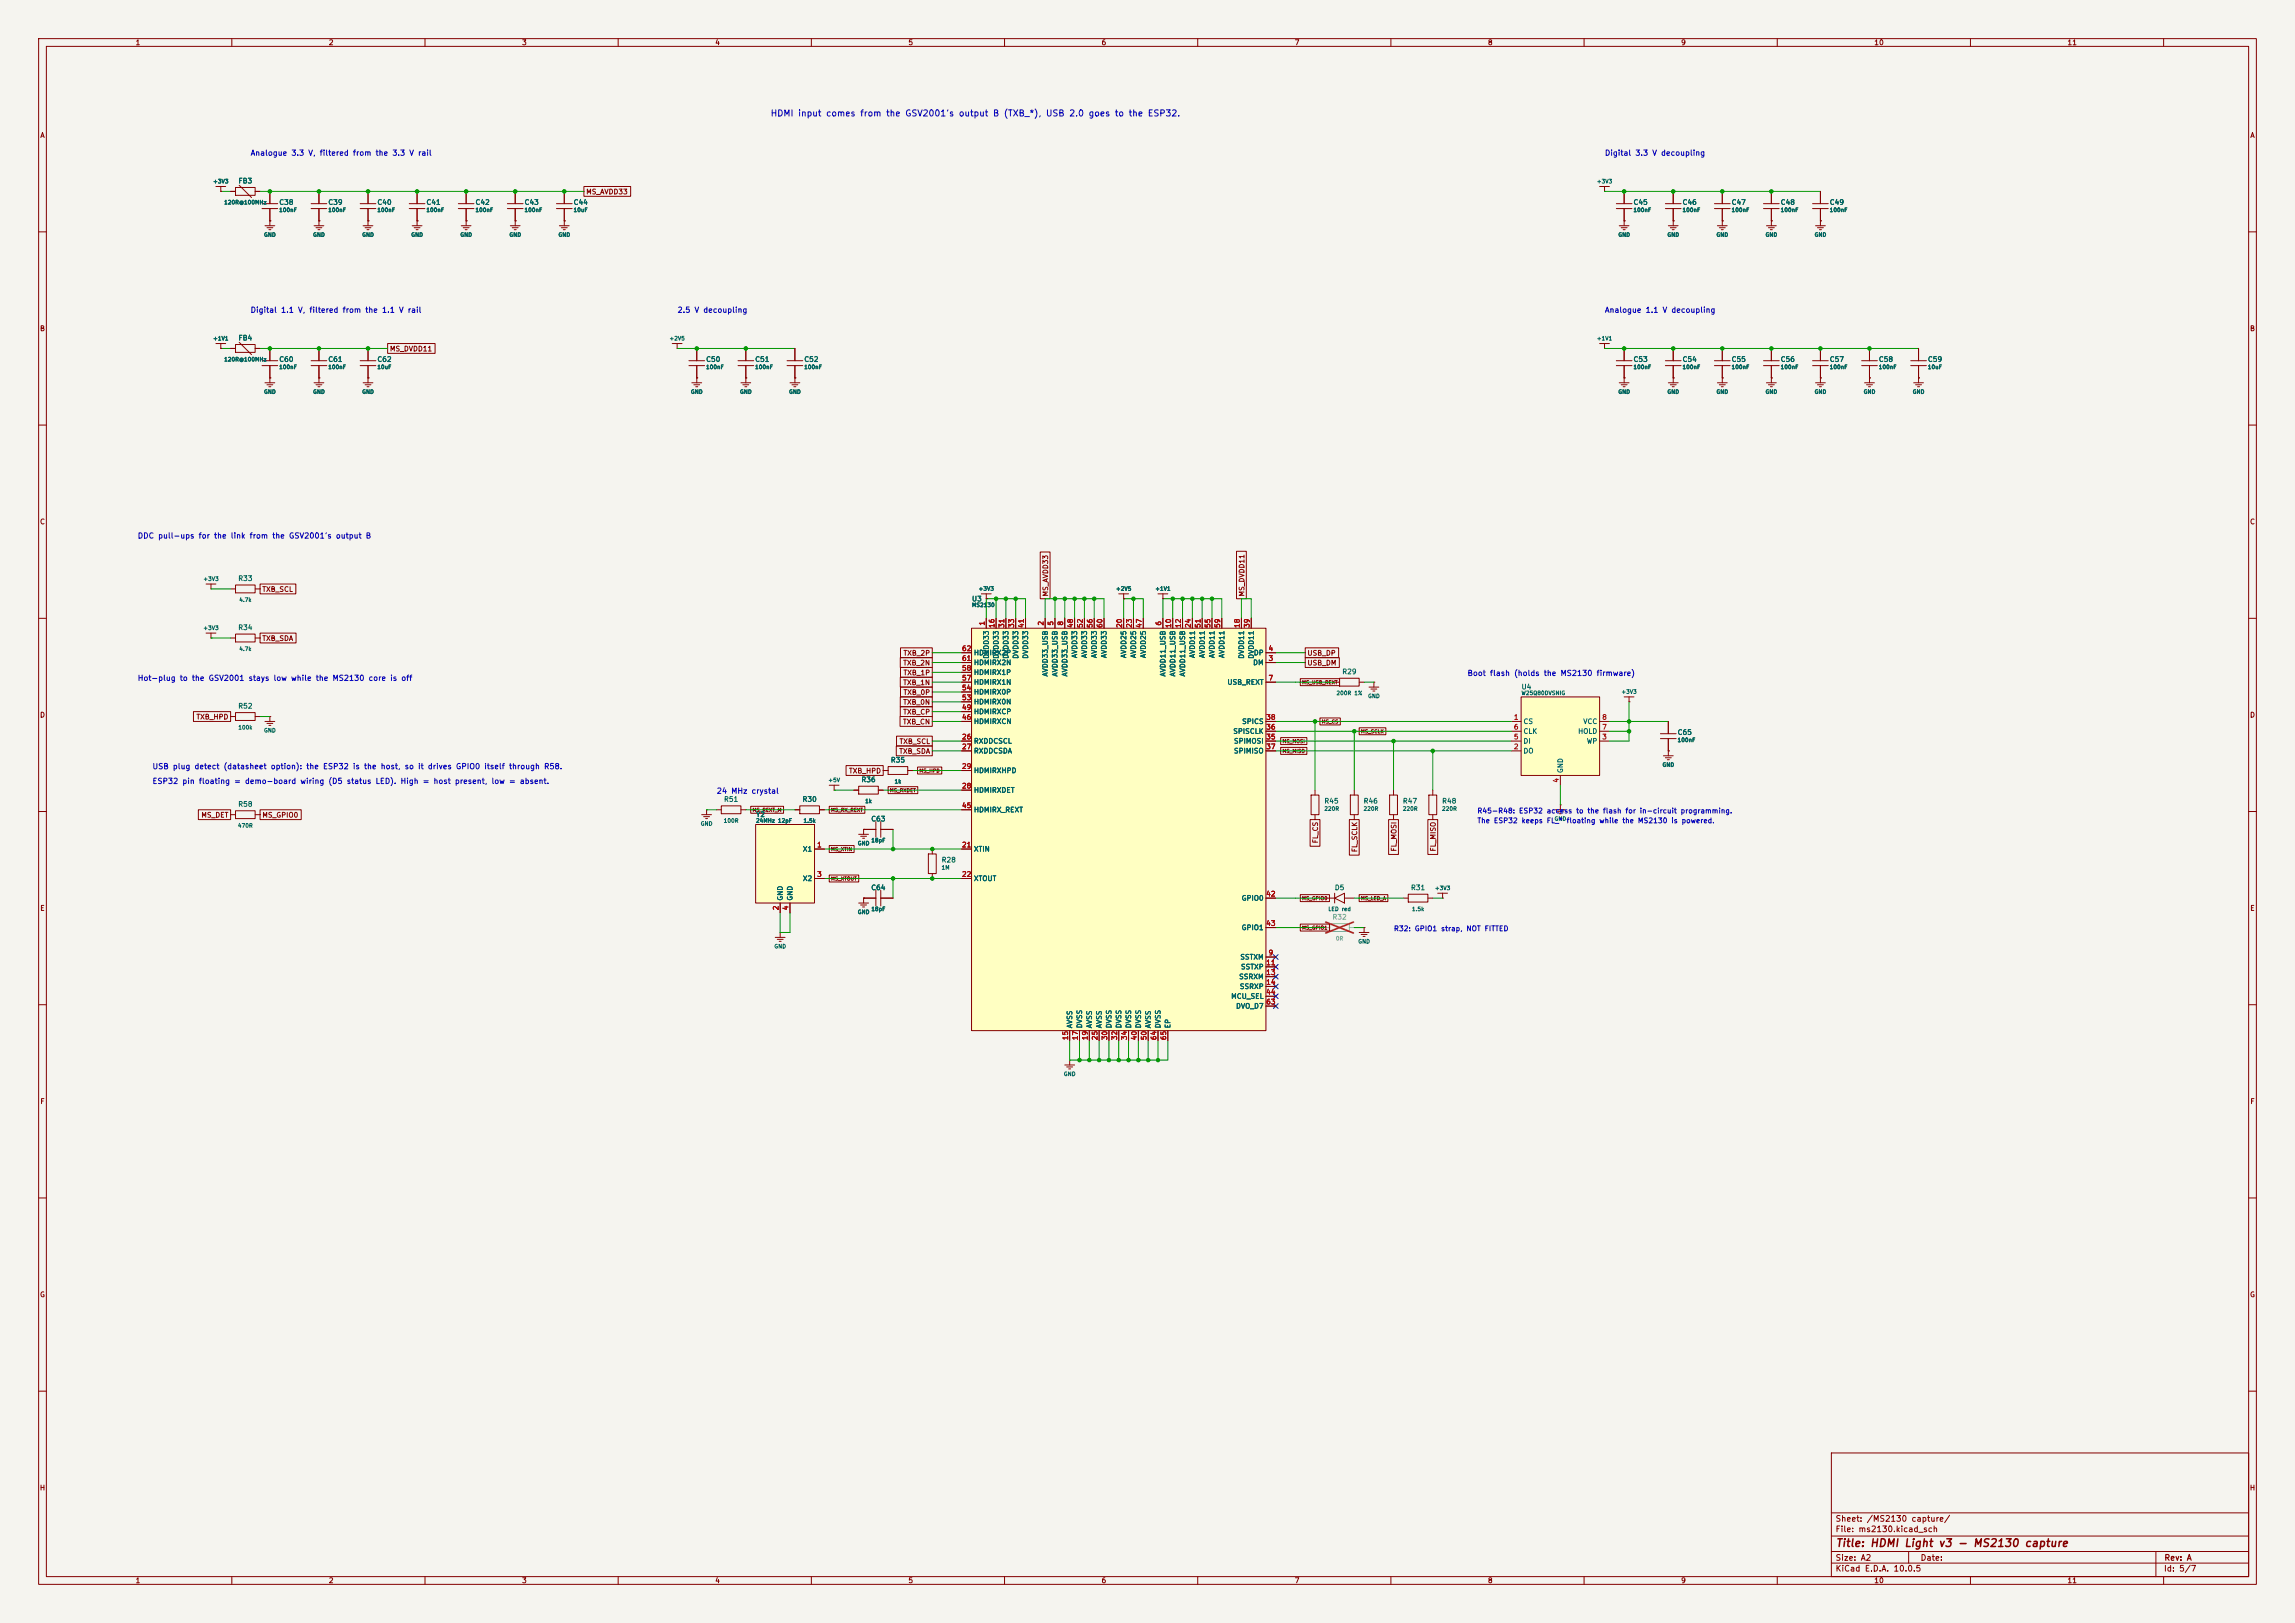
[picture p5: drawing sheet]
<svg xmlns="http://www.w3.org/2000/svg" width="594mm" height="420mm" viewBox="0 0 594 420" stroke-linecap="round" stroke-linejoin="round" font-family="sans-serif">
<defs><g id="words">
<text font-size="2" fill="#840000" x="475" y="400.8">Title: HDMI Light v3 - MS2130 capture</text>
<text font-size="1.6" fill="#0000c2" x="199.3" y="30.5">HDMI input comes from the GSV2001's output B (TXB_*), USB 2.0 goes to the ESP32.</text>
<g font-size="1.5" fill="#840000">
<text x="475" y="394.1">Sheet: /MS2130 capture/</text>
<text x="475" y="396.8">File: ms2130.kicad_sch</text>
<text x="475" y="407">KiCad E.D.A. 10.0.5</text>
<text x="475" y="404.2">Size: A2</text>
<text x="497" y="404.2">Date:</text>
<text x="560" y="407">Id: 5/7</text>
<text x="560.1" y="404.2">Rev: A</text>
</g>
<g font-size="1.4" fill="#0000c2">
<text x="64.7" y="40.6">Analogue 3.3 V, filtered from the 3.3 V rail</text>
<text x="415.3" y="40.6">Digital 3.3 V decoupling</text>
<text x="64.7" y="81.3">Digital 1.1 V, filtered from the 1.1 V rail</text>
<text x="175.2" y="81.3">2.5 V decoupling</text>
<text x="415.3" y="81.3">Analogue 1.1 V decoupling</text>
<text x="35.5" y="139.7">DDC pull-ups for the link from the GSV2001's output B</text>
<text x="35.5" y="176.5">Hot-plug to the GSV2001 stays low while the MS2130 core is off</text>
<text x="379.7" y="175.3">Boot flash (holds the MS2130 firmware)</text>
<text x="39.3" y="203.2">ESP32 pin floating = demo-board wiring (D5 status LED). High = host present, low = absent.</text>
<text x="39.3" y="199.4">USB plug detect (datasheet option): the ESP32 is the host, so it drives GPIO0 itself through R58.</text>
<text x="185.4" y="205.7">24 MHz crystal</text>
</g>
<g font-size="1.3" fill="#840000">
<text x="35" y="12">1</text>
<text x="85" y="12">2</text>
<text x="135" y="12">3</text>
<text x="185" y="12">4</text>
<text x="235" y="12">5</text>
<text x="285" y="12">6</text>
<text x="335" y="12">7</text>
<text x="385" y="12">8</text>
<text x="435" y="12">9</text>
<text x="485" y="12">10</text>
<text x="535" y="12">11</text>
<text x="10.3" y="36">A</text>
<text x="582.3" y="36">A</text>
<text x="151.6" y="50.6">MS_AVDD33</text>
<text x="10.2" y="86">B</text>
<text x="582.2" y="86">B</text>
<text x="100.8" y="91.2">MS_DVDD11</text>
<text x="10.2" y="136">C</text>
<text x="582.2" y="136">C</text>
<text x="67.8" y="153.5">TXB_SCL</text>
<text x="271.6" y="154.5" transform="rotate(-90 271.6 154.5)">MS_AVDD33</text>
<text x="322.4" y="154.5" transform="rotate(-90 322.4 154.5)">MS_DVDD11</text>
<text x="67.8" y="166.2">TXB_SDA</text>
<text x="233.6" y="172.5">TXB_2N</text>
<text x="233.7" y="170">TXB_2P</text>
<text x="338.3" y="170">USB_DP</text>
<text x="338.3" y="172.5">USB_DM</text>
<text x="233.6" y="177.6">TXB_1N</text>
<text x="233.7" y="175">TXB_1P</text>
<text x="10.2" y="186">D</text>
<text x="233.6" y="185.2">TXB_CP</text>
<text x="233.6" y="182.7">TXB_0N</text>
<text x="233.7" y="180.1">TXB_0P</text>
<text x="582.2" y="186">D</text>
<text x="50.7" y="186.5">TXB_HPD</text>
<text x="233.6" y="187.7">TXB_CN</text>
<text x="232.6" y="195.4">TXB_SDA</text>
<text x="232.7" y="192.8">TXB_SCL</text>
<text x="219.6" y="200.4">TXB_HPD</text>
<text x="52" y="211.9">MS_DET</text>
<text x="67.8" y="211.9">MS_GPIO0</text>
<text x="341.4" y="218.4" transform="rotate(-90 341.4 218.4)">FL_CS</text>
<text x="351.6" y="220.7" transform="rotate(-90 351.6 220.7)">FL_SCLK</text>
<text x="361.7" y="220.5" transform="rotate(-90 361.7 220.5)">FL_MOSI</text>
<text x="371.9" y="220.5" transform="rotate(-90 371.9 220.5)">FL_MISO</text>
<text x="10.3" y="236">E</text>
<text x="582.3" y="236">E</text>
<text x="10.3" y="286">F</text>
<text x="582.3" y="286">F</text>
<text x="10.2" y="336">G</text>
<text x="582.2" y="336">G</text>
<text x="10.2" y="386">H</text>
<text x="582.2" y="386">H</text>
<text x="35" y="410">1</text>
<text x="85" y="410">2</text>
<text x="135" y="410">3</text>
<text x="185" y="410">4</text>
<text x="235" y="410">5</text>
<text x="285" y="410">6</text>
<text x="335" y="410">7</text>
<text x="385" y="410">8</text>
<text x="435" y="410">9</text>
<text x="485" y="410">10</text>
<text x="535" y="410">11</text>
</g>
<g font-size="1.3" fill="#006464">
<text x="61.6" y="47.8">FB3</text>
<text x="72.1" y="53.3">C38</text>
<text x="84.8" y="53.3">C39</text>
<text x="97.5" y="53.3">C40</text>
<text x="110.2" y="53.3">C41</text>
<text x="122.9" y="53.3">C42</text>
<text x="135.6" y="53.3">C43</text>
<text x="148.3" y="53.3">C44</text>
<text x="422.7" y="53.3">C45</text>
<text x="435.4" y="53.3">C46</text>
<text x="448.1" y="53.3">C47</text>
<text x="460.8" y="53.3">C48</text>
<text x="473.5" y="53.3">C49</text>
<text x="61.6" y="88.4">FB4</text>
<text x="72.1" y="93.9">C60</text>
<text x="84.8" y="93.9">C61</text>
<text x="97.5" y="93.9">C62</text>
<text x="182.6" y="93.9">C50</text>
<text x="195.3" y="93.9">C51</text>
<text x="208" y="93.9">C52</text>
<text x="422.7" y="93.9">C53</text>
<text x="435.4" y="93.9">C54</text>
<text x="448.1" y="93.9">C55</text>
<text x="460.8" y="93.9">C56</text>
<text x="473.5" y="93.9">C57</text>
<text x="486.2" y="93.9">C58</text>
<text x="498.9" y="93.9">C59</text>
<text x="61.5" y="150.6">R33</text>
<text x="251.4" y="155.9">U3</text>
<text x="61.5" y="163.3">R34</text>
<text x="251.9" y="172.4">HDMIRX2N</text>
<text x="251.9" y="169.9">HDMIRX2P</text>
<text x="256.2" y="170.6" transform="rotate(-90 256.2 170.6)">DVDD33</text>
<text x="258.8" y="170.6" transform="rotate(-90 258.8 170.6)">DVDD33</text>
<text x="261.3" y="170.6" transform="rotate(-90 261.3 170.6)">DVDD33</text>
<text x="263.9" y="170.6" transform="rotate(-90 263.9 170.6)">DVDD33</text>
<text x="266.4" y="170.6" transform="rotate(-90 266.4 170.6)">DVDD33</text>
<text x="279.1" y="170.4" transform="rotate(-90 279.1 170.4)">AVDD33</text>
<text x="281.6" y="170.4" transform="rotate(-90 281.6 170.4)">AVDD33</text>
<text x="284.2" y="170.4" transform="rotate(-90 284.2 170.4)">AVDD33</text>
<text x="286.7" y="170.4" transform="rotate(-90 286.7 170.4)">AVDD33</text>
<text x="291.8" y="170.4" transform="rotate(-90 291.8 170.4)">AVDD25</text>
<text x="294.3" y="170.4" transform="rotate(-90 294.3 170.4)">AVDD25</text>
<text x="296.9" y="170.4" transform="rotate(-90 296.9 170.4)">AVDD25</text>
<text x="309.6" y="170.4" transform="rotate(-90 309.6 170.4)">AVDD11</text>
<text x="312.1" y="170.4" transform="rotate(-90 312.1 170.4)">AVDD11</text>
<text x="314.7" y="170.4" transform="rotate(-90 314.7 170.4)">AVDD11</text>
<text x="317.2" y="170.4" transform="rotate(-90 317.2 170.4)">AVDD11</text>
<text x="322.3" y="170.6" transform="rotate(-90 322.3 170.6)">DVDD11</text>
<text x="324.2" y="172.4">DM</text>
<text x="324.4" y="169.9">DP</text>
<text x="324.8" y="170.6" transform="rotate(-90 324.8 170.6)">DVDD11</text>
<text x="251.9" y="177.5">HDMIRX1N</text>
<text x="251.9" y="175">HDMIRX1P</text>
<text x="271.5" y="175.2" transform="rotate(-90 271.5 175.2)">AVDD33_USB</text>
<text x="274" y="175.2" transform="rotate(-90 274 175.2)">AVDD33_USB</text>
<text x="276.6" y="175.2" transform="rotate(-90 276.6 175.2)">AVDD33_USB</text>
<text x="302" y="175.2" transform="rotate(-90 302 175.2)">AVDD11_USB</text>
<text x="304.5" y="175.2" transform="rotate(-90 304.5 175.2)">AVDD11_USB</text>
<text x="307" y="175.2" transform="rotate(-90 307 175.2)">AVDD11_USB</text>
<text x="317.6" y="177.5">USB_REXT</text>
<text x="347.3" y="174.8">R29</text>
<text x="393.7" y="178.7">U4</text>
<text x="61.5" y="183.7">R52</text>
<text x="251.9" y="185.1">HDMIRXCP</text>
<text x="251.9" y="182.6">HDMIRX0N</text>
<text x="251.9" y="180">HDMIRX0P</text>
<text x="251.9" y="187.7">HDMIRXCN</text>
<text x="319.1" y="190.2">SPISCLK</text>
<text x="321.4" y="187.7">SPICS</text>
<text x="394.2" y="187.7">CS</text>
<text x="394.2" y="190.2">CLK</text>
<text x="408.3" y="190.2">HOLD</text>
<text x="409.7" y="187.7">VCC</text>
<text x="434.1" y="190.5">C65</text>
<text x="230.4" y="197.6">R35</text>
<text x="251.9" y="192.7">RXDDCSCL</text>
<text x="251.9" y="195.3">RXDDCSDA</text>
<text x="319.2" y="192.7">SPIMOSI</text>
<text x="319.2" y="195.3">SPIMISO</text>
<text x="394.2" y="195.3">DO</text>
<text x="394.2" y="192.7">DI</text>
<text x="410.6" y="192.7">WP</text>
<text x="222.8" y="202.7">R36</text>
<text x="251.9" y="200.4">HDMIRXHPD</text>
<text x="404.8" y="200.2" transform="rotate(-90 404.8 200.2)">GND</text>
<text x="61.5" y="209.1">R58</text>
<text x="187.3" y="207.8">R51</text>
<text x="207.6" y="207.8">R30</text>
<text x="251.9" y="205.4">HDMIRXDET</text>
<text x="342.6" y="208.2">R45</text>
<text x="352.8" y="208.2">R46</text>
<text x="363" y="208.2">R47</text>
<text x="373.1" y="208.2">R48</text>
<text x="195.6" y="211.7">Y2</text>
<text x="225.4" y="212.9">C63</text>
<text x="251.9" y="210.5">HDMIRX_REXT</text>
<text x="207.7" y="220.7">X1</text>
<text x="251.9" y="220.7">XTIN</text>
<text x="243.6" y="223.5">R28</text>
<text x="202.9" y="233.2" transform="rotate(-90 202.9 233.2)">GND</text>
<text x="205.4" y="233.2" transform="rotate(-90 205.4 233.2)">GND</text>
<text x="207.7" y="228.3">X2</text>
<text x="225.4" y="230.6">C64</text>
<text x="251.9" y="228.3">XTOUT</text>
<text x="321.2" y="233.4">GPIO0</text>
<text x="345.3" y="230.6">D5</text>
<text x="365.1" y="230.6">R31</text>
<text x="321.2" y="241">GPIO1</text>
<text x="320.9" y="248.6">SSTXM</text>
<text x="321.1" y="251.2">SSTXP</text>
<text x="320.6" y="253.7">SSRXM</text>
<text x="320.8" y="256.2">SSRXP</text>
<text x="318.5" y="258.8">MCU_SEL</text>
<text x="319.8" y="261.3">DVO_D7</text>
<text x="277.8" y="266.2" transform="rotate(-90 277.8 266.2)">AVSS</text>
<text x="280.4" y="266.2" transform="rotate(-90 280.4 266.2)">DVSS</text>
<text x="282.9" y="266.2" transform="rotate(-90 282.9 266.2)">AVSS</text>
<text x="285.4" y="266.2" transform="rotate(-90 285.4 266.2)">AVSS</text>
<text x="288" y="266.2" transform="rotate(-90 288 266.2)">DVSS</text>
<text x="290.5" y="266.2" transform="rotate(-90 290.5 266.2)">DVSS</text>
<text x="293.1" y="266.2" transform="rotate(-90 293.1 266.2)">DVSS</text>
<text x="295.6" y="266.2" transform="rotate(-90 295.6 266.2)">DVSS</text>
<text x="298.1" y="266.2" transform="rotate(-90 298.1 266.2)">AVSS</text>
<text x="300.7" y="266.2" transform="rotate(-90 300.7 266.2)">DVSS</text>
<text x="303.2" y="266.2" transform="rotate(-90 303.2 266.2)">EP</text>
</g>
<g font-size="1.3" fill="#a90000">
<text x="255.1" y="162" transform="rotate(-90 255.1 162)">1</text>
<text x="257.7" y="162.6" transform="rotate(-90 257.7 162.6)">16</text>
<text x="260.2" y="162.6" transform="rotate(-90 260.2 162.6)">31</text>
<text x="262.8" y="162.6" transform="rotate(-90 262.8 162.6)">33</text>
<text x="265.3" y="162.6" transform="rotate(-90 265.3 162.6)">41</text>
<text x="270.4" y="162" transform="rotate(-90 270.4 162)">2</text>
<text x="272.9" y="162" transform="rotate(-90 272.9 162)">5</text>
<text x="275.5" y="162" transform="rotate(-90 275.5 162)">8</text>
<text x="278" y="162.6" transform="rotate(-90 278 162.6)">48</text>
<text x="280.5" y="162.6" transform="rotate(-90 280.5 162.6)">52</text>
<text x="283.1" y="162.6" transform="rotate(-90 283.1 162.6)">56</text>
<text x="285.6" y="162.6" transform="rotate(-90 285.6 162.6)">60</text>
<text x="290.7" y="162.6" transform="rotate(-90 290.7 162.6)">20</text>
<text x="293.2" y="162.6" transform="rotate(-90 293.2 162.6)">23</text>
<text x="295.8" y="162.6" transform="rotate(-90 295.8 162.6)">47</text>
<text x="300.9" y="162" transform="rotate(-90 300.9 162)">6</text>
<text x="303.4" y="162.6" transform="rotate(-90 303.4 162.6)">10</text>
<text x="305.9" y="162.6" transform="rotate(-90 305.9 162.6)">12</text>
<text x="308.5" y="162.6" transform="rotate(-90 308.5 162.6)">24</text>
<text x="311" y="162.6" transform="rotate(-90 311 162.6)">51</text>
<text x="313.6" y="162.6" transform="rotate(-90 313.6 162.6)">55</text>
<text x="316.1" y="162.6" transform="rotate(-90 316.1 162.6)">59</text>
<text x="321.2" y="162.6" transform="rotate(-90 321.2 162.6)">18</text>
<text x="323.7" y="162.6" transform="rotate(-90 323.7 162.6)">39</text>
<text x="248.9" y="173.9">58</text>
<text x="248.9" y="171.3">61</text>
<text x="248.9" y="168.8">62</text>
<text x="328.2" y="171.3">3</text>
<text x="328.2" y="168.8">4</text>
<text x="248.9" y="178.9">54</text>
<text x="248.9" y="176.4">57</text>
<text x="328.2" y="176.4">7</text>
<text x="248.9" y="184">49</text>
<text x="248.9" y="181.5">53</text>
<text x="248.9" y="191.6">26</text>
<text x="248.9" y="186.6">46</text>
<text x="327.6" y="191.6">35</text>
<text x="327.6" y="189.1">36</text>
<text x="327.6" y="186.6">38</text>
<text x="391.7" y="186.6">1</text>
<text x="391.7" y="191.6">5</text>
<text x="391.7" y="189.1">6</text>
<text x="414.6" y="191.6">3</text>
<text x="414.6" y="189.1">7</text>
<text x="414.6" y="186.6">8</text>
<text x="248.9" y="194.2">27</text>
<text x="327.6" y="194.2">37</text>
<text x="391.7" y="194.2">2</text>
<text x="248.9" y="199.3">29</text>
<text x="403.7" y="202.7" transform="rotate(-90 403.7 202.7)">4</text>
<text x="248.9" y="204.3">28</text>
<text x="248.9" y="209.4">45</text>
<text x="211.4" y="219.6">1</text>
<text x="248.9" y="219.6">21</text>
<text x="211.4" y="227.2">3</text>
<text x="248.9" y="227.2">22</text>
<text x="327.6" y="232.3">42</text>
<text x="201.8" y="235.7" transform="rotate(-90 201.8 235.7)">2</text>
<text x="204.3" y="235.7" transform="rotate(-90 204.3 235.7)">4</text>
<text x="327.6" y="239.9">43</text>
<text x="327.6" y="250.1">11</text>
<text x="328.2" y="247.5">9</text>
<text x="327.6" y="252.6">13</text>
<text x="327.6" y="255.1">14</text>
<text x="327.6" y="257.7">44</text>
<text x="327.6" y="260.2">63</text>
<text x="276.7" y="269.3" transform="rotate(-90 276.7 269.3)">15</text>
<text x="279.3" y="269.3" transform="rotate(-90 279.3 269.3)">17</text>
<text x="281.8" y="269.3" transform="rotate(-90 281.8 269.3)">19</text>
<text x="284.3" y="269.3" transform="rotate(-90 284.3 269.3)">25</text>
<text x="286.9" y="269.3" transform="rotate(-90 286.9 269.3)">30</text>
<text x="289.4" y="269.3" transform="rotate(-90 289.4 269.3)">32</text>
<text x="292" y="269.3" transform="rotate(-90 292 269.3)">34</text>
<text x="294.5" y="269.3" transform="rotate(-90 294.5 269.3)">40</text>
<text x="297" y="269.3" transform="rotate(-90 297 269.3)">50</text>
<text x="299.6" y="269.3" transform="rotate(-90 299.6 269.3)">64</text>
<text x="302.1" y="269.3" transform="rotate(-90 302.1 269.3)">65</text>
</g>
<g font-size="1.3" fill="#0000c2">
<text x="382.2" y="213.3">The ESP32 keeps FL_* floating while the MS2130 is powered.</text>
<text x="382.2" y="210.8">R45-R48: ESP32 access to the flash for in-circuit programming.</text>
<text x="360.7" y="241.3">R32: GPIO1 strap, NOT FITTED</text>
</g>
<text font-size="1.3" fill="#939391" x="344.7" y="238.3">R32</text>
<g font-size="1" fill="#006464">
<text x="55" y="47.7">+3V3</text>
<text x="413.2" y="47.7">+3V3</text>
<text x="57.9" y="53.1">120R@100MHz</text>
<text x="72.1" y="55.1">100nF</text>
<text x="84.8" y="55.1">100nF</text>
<text x="97.5" y="55.1">100nF</text>
<text x="110.2" y="55.1">100nF</text>
<text x="122.9" y="55.1">100nF</text>
<text x="135.6" y="55.1">100nF</text>
<text x="148.3" y="55.1">10uF</text>
<text x="422.7" y="55.1">100nF</text>
<text x="435.4" y="55.1">100nF</text>
<text x="448.1" y="55.1">100nF</text>
<text x="460.8" y="55.1">100nF</text>
<text x="473.5" y="55.1">100nF</text>
<text x="68.2" y="61.5">GND</text>
<text x="80.9" y="61.5">GND</text>
<text x="93.6" y="61.5">GND</text>
<text x="106.3" y="61.5">GND</text>
<text x="119" y="61.5">GND</text>
<text x="131.7" y="61.5">GND</text>
<text x="144.4" y="61.5">GND</text>
<text x="418.7" y="61.5">GND</text>
<text x="431.4" y="61.5">GND</text>
<text x="444.1" y="61.5">GND</text>
<text x="456.8" y="61.5">GND</text>
<text x="469.5" y="61.5">GND</text>
<text x="55" y="88.3">+1V1</text>
<text x="173.2" y="88.3">+2V5</text>
<text x="413.2" y="88.3">+1V1</text>
<text x="57.9" y="93.8">120R@100MHz</text>
<text x="72.1" y="95.7">100nF</text>
<text x="84.8" y="95.7">100nF</text>
<text x="97.5" y="95.7">10uF</text>
<text x="182.6" y="95.7">100nF</text>
<text x="195.3" y="95.7">100nF</text>
<text x="208" y="95.7">100nF</text>
<text x="422.7" y="95.7">100nF</text>
<text x="435.4" y="95.7">100nF</text>
<text x="448.1" y="95.7">100nF</text>
<text x="460.8" y="95.7">100nF</text>
<text x="473.5" y="95.7">100nF</text>
<text x="486.2" y="95.7">100nF</text>
<text x="498.9" y="95.7">10uF</text>
<text x="68.2" y="102.1">GND</text>
<text x="80.9" y="102.1">GND</text>
<text x="93.6" y="102.1">GND</text>
<text x="178.7" y="102.1">GND</text>
<text x="191.4" y="102.1">GND</text>
<text x="204.1" y="102.1">GND</text>
<text x="418.7" y="102.1">GND</text>
<text x="431.4" y="102.1">GND</text>
<text x="444.1" y="102.1">GND</text>
<text x="456.8" y="102.1">GND</text>
<text x="469.5" y="102.1">GND</text>
<text x="482.2" y="102.1">GND</text>
<text x="494.9" y="102.1">GND</text>
<text x="52.5" y="150.6">+3V3</text>
<text x="61.8" y="156">4.7k</text>
<text x="253.2" y="153.1">+3V3</text>
<text x="288.7" y="153.1">+2V5</text>
<text x="298.9" y="153.1">+1V1</text>
<text x="251.4" y="157.3">MS2130</text>
<text x="52.5" y="163.3">+3V3</text>
<text x="61.8" y="168.7">4.7k</text>
<text x="419.5" y="179.8">+3V3</text>
<text x="345.8" y="180.1">200R 1%</text>
<text x="354" y="180.9">GND</text>
<text x="393.7" y="180.1">W25Q80DVSNIG</text>
<text x="61.6" y="189">100k</text>
<text x="68.2" y="189.8">GND</text>
<text x="434.1" y="192.3">100nF</text>
<text x="214.3" y="202.6">+5V</text>
<text x="231.4" y="203">1k</text>
<text x="430.2" y="198.7">GND</text>
<text x="223.8" y="208.1">1k</text>
<text x="61.5" y="214.4">470R</text>
<text x="181.3" y="213.9">GND</text>
<text x="187.2" y="213.1">100R</text>
<text x="195.6" y="213.1">24MHz 12pF</text>
<text x="207.9" y="213.1">1.5k</text>
<text x="342.6" y="210">220R</text>
<text x="352.8" y="210">220R</text>
<text x="363" y="210">220R</text>
<text x="373.1" y="210">220R</text>
<text x="402.2" y="212.6">GND</text>
<text x="221.9" y="219">GND</text>
<text x="225.4" y="218.2">18pF</text>
<text x="243.6" y="225.3">1M</text>
<text x="371.3" y="230.6">+3V3</text>
<text x="221.9" y="236.8">GND</text>
<text x="225.4" y="236">18pF</text>
<text x="343.7" y="236">LED red</text>
<text x="365.3" y="236">1.5k</text>
<text x="200.3" y="245.7">GND</text>
<text x="351.4" y="244.4">GND</text>
<text x="275.2" y="278.7">GND</text>
</g>
<text font-size="1" fill="#939391" x="345.6" y="243.6">0R</text>
<g font-size=".9" fill="#840000">
<text x="336.9" y="177.3">MS_USB_REXT</text>
<text x="342" y="187.4">MS_CS</text>
<text x="352.1" y="190">MS_SCLK</text>
<text x="331.8" y="192.5">MS_MOSI</text>
<text x="331.8" y="195.1">MS_MISO</text>
<text x="237.8" y="200.1">MS_HPD</text>
<text x="230.2" y="205.2">MS_RXDET</text>
<text x="194.7" y="210.3">MS_REXT_M</text>
<text x="215" y="210.3">MS_RX_REXT</text>
<text x="215" y="220.5">MS_XTIN</text>
<text x="215" y="228.1">MS_XTOUT</text>
<text x="336.9" y="233.2">MS_GPIO0</text>
<text x="352.1" y="233.2">MS_LED_A</text>
<text x="336.9" y="240.8">MS_GPIO1</text>
</g>
</g></defs>
<path d="M0 0h594v420h-594z" fill="#f5f4ef" stroke="#f5f4ef" stroke-width=".26"/>
<g fill="none" stroke="#840000" stroke-width=".26">
<path d="M10 10h574v400h-574zM12 12h570v396h-570zM60 10v2M110 10v2M160 10v2M210 10v2M260 10v2M310 10v2M360 10v2M410 10v2M460 10v2M510 10v2"/>
<path d="M560 10v2M106.7 58.4h2.5M107.2 58.9h1.5M107.7 59.4h.5M107.9 57.2h.1M107.9 57.2v1.2M119.4 58.4h2.5M119.9 58.9h1.5M120.4 59.4h.5M120.6 57.2h.1M120.6 57.2v1.2M144 52.7h4.1"/>
<path d="M144 54h4.1M146 49.5v3.2M146 54v3.2M10 60h2M582 60h2M67.8 93.3h4.1M67.8 94.6h4.1M68.6 99.1h2.5M69.1 99.6h1.5M69.8 97.8h.1M69.8 90.2v3.1M69.8 94.6v4.5"/>
<path d="M80.5 93.3h4.1M80.5 94.6h4.1M81.3 99.1h2.5M81.8 99.6h1.5M82.5 97.8h.1M82.5 90.2v3.1M82.5 94.6v4.5M93.2 93.3h4.1M93.2 94.6h4.1M94 99.1h2.5M94.5 99.6h1.5M95.2 97.8h.1"/>
<path d="M95.2 90.2v3.1M95.2 94.6v4.5M10 110h2M69.6 100.1h.5M82.3 100.1h.5M95 100.1h.5M582 110h2M53.3 151.1h2.6M54.6 152.4h.1M54.6 151.1v1.3M10 160h2M53.3 163.8h2.6"/>
<path d="M54.6 165.1h.1M54.6 163.8v1.3M59.7 165.1h1.3M61 164.1h5v2h-5zM66 165.1h1.3M582 160h2M59.7 185.4h1.3M61 184.4h5v2h-5zM66 185.4h1.3M68.6 186.7h2.5M69.1 187.2h1.5M69.6 187.7h.5"/>
<path d="M69.8 185.4h.1M69.8 185.4v1.3M429.8 189.9h4M429.8 191.1h4M431.8 186.7v3.2M431.8 191.1v3.2M10 210h2M59.7 210.8h1.3M61 209.8h5v2h-5zM66 210.8h1.3M359.7 205.7h2v5.1h-2zM360.7 204.5v1.2"/>
<path d="M360.7 210.8v1.3M582 210h2M10 260h2M582 260h2M10 310h2M582 310h2M10 360h2M474 376h108v32h-108zM582 360h2M474 397.5h108M474 391.5h108M60 408v2"/>
<path d="M110 408v2M160 408v2M210 408v2M260 408v2M310 408v2M360 408v2M410 408v2M460 408v2M474 404.5h108M474 401.5h108M494 401.5v3M510 408v2"/>
<path d="M558 401.5v6.5M560 408v2"/>
</g>
<path d="M251.5 162.6h76.2v104.1h-76.2z" fill="#ffffc2"/>
<g fill="none" stroke="#840000" stroke-width=".26">
<path d="M55.9 48.3h2.5M57.1 49.5h.1M57.1 48.3v1.2M59.7 49.5h1.3M61 48.5h5v2h-5zM61.9 47.9l3.2 3.2M66 49.5h1.3M67.8 52.7h4.1M67.8 54h4.1M68.6 58.4h2.5M69.1 58.9h1.5M69.6 59.4h.5"/>
<path d="M69.8 57.2h.1M69.8 49.5v3.2M69.8 54v4.4M80.5 52.7h4.1M80.5 54h4.1M81.3 58.4h2.5M81.8 58.9h1.5M82.3 59.4h.5M82.5 57.2h.1M82.5 49.5v3.2M82.5 54v4.4M93.2 52.7h4.1"/>
<path d="M93.2 54h4.1M94 58.4h2.5M94.5 58.9h1.5M95 59.4h.5M95.2 57.2h.1M95.2 49.5v3.2M95.2 54v4.4M105.9 52.7h4.1M105.9 54h4.1M107.9 49.5v3.2M107.9 54v3.2M118.6 52.7h4.1"/>
<path d="M118.6 54h4.1M120.6 49.5v3.2M120.6 54v3.2M131.3 52.7h4.1M131.3 54h4.1M132.1 58.4h2.5M132.6 58.9h1.5M133.1 59.4h.5M133.3 57.2h.1M133.3 49.5v3.2M133.3 54v4.4M144.8 58.4h2.5"/>
<path d="M145.3 58.9h1.5M145.8 59.4h.5M146 57.2h.1M146 57.2v1.2M55.9 88.9h2.5M57.1 90.2h.1M57.1 88.9v1.3M59.7 90.2h1.3M61 89.2h5v2h-5zM61.9 88.6l3.2 3.2M66 90.2h1.3M248.9 171.5h2.6"/>
<path d="M248.9 168.9h2.6M248.9 176.5h2.6M248.9 179.1h2.6M248.9 174h2.6M251.5 162.6h76.2v104.1h-76.2zM255.3 160v2.6M257.8 160v2.6M260.3 160v2.6M262.9 160v2.6M265.4 160v2.6M270.5 160v2.6M273 160v2.6"/>
<path d="M275.6 160v2.6M278.1 160v2.6M280.7 160v2.6M283.2 160v2.6M285.7 160v2.6M290.8 160v2.6M293.4 160v2.6M295.9 160v2.6M301 160v2.6M303.5 160v2.6M306.1 160v2.6M308.6 160v2.6"/>
<path d="M311.1 160v2.6M313.7 160v2.6M316.2 160v2.6M321.3 160v2.6M323.8 160v2.6M327.7 171.5h2.5M327.7 168.9h2.5M327.7 176.5h2.5M248.9 191.8h2.6M248.9 194.3h2.6M248.9 199.4h2.6M248.9 186.7h2.6"/>
<path d="M248.9 184.2h2.6M248.9 181.6h2.6M327.7 191.8h2.5M327.7 194.3h2.5M327.7 189.2h2.5M327.7 186.7h2.5M181.6 210.8h2.5M182.1 211.3h1.5M182.6 211.8h.5M182.9 209.6h.1M182.9 209.6v1.2M185.4 209.6h1.3"/>
<path d="M186.7 208.5h5.1v2.1h-5.1zM191.8 209.6h1.2M205.7 209.6h1.3M207 208.5h5.1v2.1h-5.1zM212.1 209.6h1.3M248.9 219.7h2.6M248.9 204.5h2.6M248.9 209.6h2.6M222.2 233.7h2.6M222.8 234.2h1.5M223.3 234.7h.5M223.5 232.4h.1"/>
<path d="M223.5 232.4h3.2M223.5 232.4v1.3M226.7 230.4v4M228 232.4h3.1M228 230.4v4M248.9 227.3h2.6M327.7 232.4h2.5M200.7 242.6h2.5M201.2 243.1h1.5M201.7 243.6h.5M201.9 241.3h.1M201.9 241.3v1.3"/>
<path d="M327.7 247.7h2.5M327.7 250.2h2.5M327.7 252.7h2.5M327.7 255.3h2.5M327.7 240h2.5M327.7 257.8h2.5M276.9 266.7v2.5M279.4 266.7v2.5M281.9 266.7v2.5M284.5 266.7v2.5M287 266.7v2.5M289.6 266.7v2.5"/>
<path d="M292.1 266.7v2.5M294.6 266.7v2.5M297.2 266.7v2.5M299.7 266.7v2.5M302.3 266.7v2.5M327.7 260.4h2.5"/>
</g>
<path d="M195.6 213.4h15.2v20.3h-15.2z" fill="#ffffc2"/>
<g fill="none" stroke="#840000" stroke-width=".26">
<path d="M418.3 52.7h4.1M418.3 54h4.1M419.1 58.4h2.5M419.6 58.9h1.5M420.1 59.4h.5M420.4 57.2h.1M420.4 49.5v3.2M420.4 54v4.4M431 52.7h4.1M431 54h4.1M431.8 58.4h2.5M432.3 58.9h1.5"/>
<path d="M432.8 59.4h.5M433.1 57.2h.1M433.1 49.5v3.2M433.1 54v4.4M443.7 52.7h4.1M443.7 54h4.1M444.5 58.4h2.5M445 58.9h1.5M445.5 59.4h.5M445.8 57.2h.1M445.8 49.5v3.2M445.8 54v4.4"/>
<path d="M456.4 52.7h4.1M456.4 54h4.1M457.2 58.4h2.5M457.7 58.9h1.5M458.2 59.4h.5M458.5 57.2h.1M458.5 49.5v3.2M458.5 54v4.4M469.1 52.7h4.1M469.1 54h4.1M469.9 58.4h2.5M470.4 58.9h1.5"/>
<path d="M470.9 59.4h.5M471.2 57.2h.1M471.2 49.5v3.2M471.2 54v4.4M174 88.9h2.5M175.3 90.2h.1M175.3 88.9v1.3M178.3 93.3h4.1M178.3 94.6h4.1M179.1 99.1h2.5M179.6 99.6h1.5M180.3 97.8h.1"/>
<path d="M180.3 90.2v3.1M180.3 94.6v4.5M191 93.3h4.1M191 94.6h4.1M191.8 99.1h2.5M192.3 99.6h1.5M193 97.8h.1M193 90.2v3.1M193 94.6v4.5M203.7 93.3h4.1M203.7 94.6h4.1M204.5 99.1h2.5"/>
<path d="M205 99.6h1.5M205.7 97.8h.1M205.7 90.2v3.1M205.7 94.6v4.5M414 88.9h2.6M415.3 90.2h.1M415.3 88.9v1.3M418.3 93.3h4.1M418.3 94.6h4.1M419.1 99.1h2.5M419.6 99.6h1.5M420.4 97.8h.1"/>
<path d="M420.4 90.2v3.1M420.4 94.6v4.5M431 93.3h4.1M431 94.6h4.1M431.8 99.1h2.5M432.3 99.6h1.5M433.1 97.8h.1M433.1 90.2v3.1M433.1 94.6v4.5M443.7 93.3h4.1M443.7 94.6h4.1M444.5 99.1h2.5"/>
<path d="M445 99.6h1.5M445.8 97.8h.1M445.8 90.2v3.1M445.8 94.6v4.5M456.4 93.3h4.1M456.4 94.6h4.1M457.2 99.1h2.5M457.7 99.6h1.5M458.5 97.8h.1M458.5 90.2v3.1M458.5 94.6v4.5M469.1 93.3h4.1"/>
<path d="M469.1 94.6h4.1M469.9 99.1h2.5M470.4 99.6h1.5M471.2 97.8h.1M471.2 90.2v3.1M471.2 94.6v4.5M481.8 93.3h4.1M481.8 94.6h4.1M482.6 99.1h2.5M483.1 99.6h1.5M483.9 97.8h.1M483.9 90.2v3.1"/>
<path d="M483.9 94.6v4.5M494.5 93.3h4.1M494.5 94.6h4.1M495.3 99.1h2.5M495.8 99.6h1.5M496.6 97.8h.1M496.6 90.2v3.1M496.6 94.6v4.5M180.1 100.1h.5M192.8 100.1h.5M205.5 100.1h.5M420.1 100.1h.5"/>
<path d="M432.8 100.1h.5M445.5 100.1h.5M458.2 100.1h.5M470.9 100.1h.5M483.6 100.1h.5M496.3 100.1h.5M59.7 152.4h1.3M61 151.4h5v2h-5zM66 152.4h1.3M254 153.7h2.5M255.3 154.9h.1M255.3 153.7v1.2"/>
<path d="M289.6 153.7h2.5M290.8 154.9h.1M290.8 153.7v1.2M299.7 153.7h2.6M301 154.9h.1M301 153.7v1.2M345.4 176.5h1.3M346.7 175.5h5.1v2h-5.1zM351.8 176.5h1.3M354.3 177.8h2.6M354.8 178.3h1.6M355.3 178.8h.6"/>
<path d="M355.6 176.5h.1M355.6 176.5v1.3M228.6 199.4h1.3M229.9 198.4h5v2h-5zM234.9 199.4h1.3M195.6 213.4h15.2v20.3h-15.2zM210.8 219.7h2.6M214.6 203.2h2.6M215.9 204.5h.1M215.9 203.2v1.3M221 204.5h1.2M222.2 203.5h5.1v2h-5.1z"/>
<path d="M222.2 215.9h2.6M222.8 216.4h1.5M223.3 216.9h.5M223.5 214.6h.1M223.5 214.6v1.3M223.5 214.6h3.2M226.7 212.6v4.1M227.3 204.5h1.3M228 212.6v4.1M228 214.6h3.1M241.3 219.7v1.3M339.3 205.7h2.1v5.1h-2.1z"/>
<path d="M340.4 204.5v1.2M340.4 210.8v1.3M349.5 205.7h2v5.1h-2zM350.5 204.5v1.2M350.5 210.8v1.3M369.8 205.7h2.1v5.1h-2.1zM370.8 204.5v1.2M370.8 210.8v1.3M201.9 233.7v2.5M204.5 233.7v2.5M210.8 227.3h2.6M240.3 221h2v5.1h-2z"/>
<path d="M241.3 226.1v1.2M342.9 232.4h2.5M345.4 232.4l2.6-1.3v2.6zM345.4 231.1v2.6M348 232.4h2.5M363.2 232.4h1.3M364.5 231.4h5.1v2h-5.1zM369.6 232.4h1.2M372.1 231.1h2.5M373.4 232.4h.1M373.4 231.1v1.3M351.8 241.3h2.5"/>
<path d="M352.3 241.8h1.5M352.8 242.3h.5M353.1 240h.1M353.1 240v1.3M275.6 275.6h2.5M276.1 276.1h1.5M276.6 276.6h.5M276.9 274.3h.1M276.9 274.3v1.3"/>
</g>
<path d="M344.2 239h5v2h-5zM342.9 240h1.3M349.2 240h1.3" fill="none" stroke="#9c9b98" stroke-width=".26"/>
<path d="M343.1 238.6l7.2 2.8M350.3 238.6l-7.2 2.8" fill="none" stroke="#e12e31" stroke-width=".46"/>
<path d="M393.7 180.3h20.3v20.4h-20.3z" fill="#ffffc2"/>
<g fill="none" stroke="#840000" stroke-width=".26">
<path d="M57.1 49.5h.1M59.7 49.5h1.3M66 49.5h1.3M69.8 57.2h.1M69.8 49.5v3.2M69.8 54v3.2M82.5 57.2h.1M82.5 49.5v3.2M82.5 54v3.2M95.2 57.2h.1M95.2 49.5v3.2M95.2 54v3.2"/>
<path d="M107.9 57.2h.1M107.9 49.5v3.2M107.9 54v3.2M120.6 57.2h.1M120.6 49.5v3.2M120.6 54v3.2M133.3 57.2h.1M133.3 49.5v3.2M133.3 54v3.2M146 57.2h.1M146 49.5v3.2M146 54v3.2"/>
<path d="M151.1 48.3h12.1v2.5h-12.1zM414 48.3h2.6M415.3 49.5h.1M415.3 48.3v1.2M420.4 57.2h.1M420.4 49.5v3.2M420.4 54v3.2M433.1 57.2h.1M433.1 49.5v3.2M433.1 54v3.2M445.8 57.2h.1M445.8 49.5v3.2"/>
<path d="M445.8 54v3.2M458.5 57.2h.1M458.5 49.5v3.2M458.5 54v3.2M471.2 57.2h.1M471.2 49.5v3.2M471.2 54v3.2M57.1 90.2h.1M59.7 90.2h1.3M66 90.2h1.3M69.8 97.8h.1M69.8 90.2v3.1"/>
<path d="M69.8 94.6v3.2M82.5 97.8h.1M82.5 90.2v3.1M82.5 94.6v3.2M95.2 97.8h.1M95.2 90.2v3.1M95.2 94.6v3.2M100.3 88.9h12.3v2.5h-12.3zM180.3 97.8h.1M180.3 90.2v3.1M180.3 94.6v3.2M193 97.8h.1"/>
<path d="M193 90.2v3.1M193 94.6v3.2M205.7 97.8h.1M205.7 90.2v3.1M205.7 94.6v3.2M420.4 97.8h.1M420.4 90.2v3.1M420.4 94.6v3.2M433.1 97.8h.1M433.1 90.2v3.1M433.1 94.6v3.2M445.8 97.8h.1"/>
<path d="M445.8 90.2v3.1M445.8 94.6v3.2M458.5 97.8h.1M458.5 90.2v3.1M458.5 94.6v3.2M471.2 97.8h.1M471.2 90.2v3.1M471.2 94.6v3.2M483.9 97.8h.1M483.9 90.2v3.1M483.9 94.6v3.2M496.6 97.8h.1"/>
<path d="M496.6 90.2v3.1M496.6 94.6v3.2M67.3 151.1h9.3v2.6h-9.3zM255.3 154.9h.1M269.2 142.8h2.6v12.1h-2.6zM290.8 154.9h.1M301 154.9h.1M320 142.7h2.6v12.2h-2.6zM67.3 163.8h9.3v2.6h-9.3zM233 175.3h8.3v2.5h-8.3zM233 170.2h8.3v2.5h-8.3zM233.1 177.8h8.2v2.5h-8.2z"/>
<path d="M233.1 172.7h8.2v2.6h-8.2zM233.1 167.6h8.2v2.6h-8.2zM248.9 171.5h2.6M248.9 168.9h2.6M248.9 176.5h2.6M248.9 179.1h2.6M248.9 174h2.6M255.3 160v2.6M257.8 160v2.6M260.3 160v2.6M262.9 160v2.6M265.4 160v2.6"/>
<path d="M270.5 160v2.6M273 160v2.6M275.6 160v2.6M278.1 160v2.6M280.7 160v2.6M283.2 160v2.6M285.7 160v2.6M290.8 160v2.6M293.4 160v2.6M295.9 160v2.6M301 160v2.6M303.5 160v2.6"/>
<path d="M306.1 160v2.6M308.6 160v2.6M311.1 160v2.6M313.7 160v2.6M316.2 160v2.6M321.3 160v2.6M323.8 160v2.6M327.7 171.5h2.5M327.7 168.9h2.5M327.7 176.5h2.5M336.5 175.6h10.2v1.8h-10.2zM337.8 167.6h8.7v2.6h-8.7z"/>
<path d="M337.8 170.2h8.9v2.5h-8.9zM50.1 184.1h9.6v2.6h-9.6zM219 198.1h9.6v2.6h-9.6zM228.6 199.4h1.3M232 193h9.3v2.6h-9.3zM232 190.5h9.3v2.5h-9.3zM233 185.4h8.3v2.6h-8.3zM233 182.9h8.3v2.5h-8.3zM233 180.3h8.3v2.6h-8.3zM234.9 199.4h1.3M237.5 198.5h6.2v1.8h-6.2zM248.9 186.7h2.6"/>
<path d="M248.9 194.3h2.6M248.9 191.8h2.6M248.9 199.4h2.6M248.9 184.2h2.6M248.9 181.6h2.6M327.7 186.7h2.5M327.7 194.3h2.5M327.7 191.8h2.5M327.7 189.2h2.5M331.5 190.9h6.7v1.8h-6.7zM331.5 193.4h6.7v1.8h-6.7zM341.6 185.8h5.3v1.8h-5.3z"/>
<path d="M351.8 188.3h6.9v1.8h-6.9zM391.2 186.7h2.5M391.2 194.3h2.5M391.2 191.8h2.5M391.2 189.2h2.5M393.7 180.3h20.3v20.4h-20.3zM414 186.7h2.6M414 191.8h2.6M414 189.2h2.6M420.4 180.3h2.5M421.6 181.6h.1M421.6 180.3v1.3"/>
<path d="M430.5 195.6h2.6M431 196.1h1.6M431.5 196.6h.6M431.8 194.3h.1M431.8 186.7v3.2M431.8 191.1v4.5M51.3 209.5h8.4v2.6h-8.4zM67.3 209.5h10.7v2.6h-10.7zM194.3 208.6h8.5v1.9h-8.5zM205.7 209.6h1.3M210.8 219.7h2.6M212.1 209.6h1.3"/>
<path d="M214.6 218.8h6.5v1.8h-6.5zM214.6 208.6h9.2v1.9h-9.2zM221 204.5h1.2M223.5 214.6h.1M223.5 214.6h3.2M227.3 204.5h1.3M228 214.6h3.1M229.9 203.6h7.6v1.8h-7.6zM248.9 209.6h2.6M248.9 219.7h2.6M248.9 204.5h2.6M339.1 212.1h2.5v6.9h-2.5z"/>
<path d="M349.2 212.1h2.6v9.2h-2.6zM359.4 212.1h2.6v9h-2.6zM369.6 212.1h2.5v9h-2.5zM402.6 209.6h2.5M403.1 210.1h1.5M403.6 210.6h.5M403.9 208.3h.1M403.9 200.7v2.5M403.9 208.3v1.3M201.9 233.7v2.5M204.5 233.7v2.5M210.8 227.3h2.6"/>
<path d="M214.6 226.4h7.7v1.8h-7.7zM223.5 232.4h.1M223.5 232.4h3.2M228 232.4h3.1M248.9 227.3h2.6M327.7 232.4h2.5M336.5 231.5h7.6v1.8h-7.6zM336.5 239.1h7.6v1.8h-7.6zM351.8 231.5h7.4v1.8h-7.4zM327.7 247.7h2.5M327.7 250.2h2.5M327.7 252.7h2.5"/>
<path d="M327.7 255.3h2.5M327.7 240h2.5M327.7 257.8h2.5M276.9 266.7v2.5M279.4 266.7v2.5M281.9 266.7v2.5M284.5 266.7v2.5M287 266.7v2.5M289.6 266.7v2.5M292.1 266.7v2.5M294.6 266.7v2.5M297.2 266.7v2.5"/>
<path d="M299.7 266.7v2.5M302.3 266.7v2.5M327.7 260.4h2.5"/>
</g>
<g fill="none" stroke="#009600" stroke-width=".26">
<path d="M57.1 49.5h2.6M67.3 49.5h83.8M415.3 49.5h55.9M57.1 90.2h2.6M67.3 90.2h33M175.3 90.2h30.4M415.3 90.2h81.3M54.6 152.4h5.1M257.8 154.9v5.1M260.3 154.9v5.1M262.9 154.9v5.1M273 154.9v5.1"/>
<path d="M275.6 154.9v5.1M278.1 154.9v5.1M280.7 154.9v5.1M283.2 154.9v5.1M293.4 154.9v5.1M303.5 154.9v5.1M306.1 154.9v5.1M308.6 154.9v5.1M311.1 154.9v5.1M313.7 154.9v5.1M54.6 165.1h5.1M241.3 176.5h7.6"/>
<path d="M241.3 171.5h7.6M241.3 168.9h7.6M241.3 174h7.6M241.3 179.1h7.6M255.3 160v-5.1h10.1v5.1M270.5 160v-5.1h15.2v5.1M290.8 160v-5.1h5.1v5.1M301 160v-5.1h15.2v5.1M321.3 160v-5.1h2.5v5.1M330.2 176.5h15.2M330.2 171.5h7.6M330.2 168.9h7.6"/>
<path d="M353.1 176.5h2.5M67.3 185.4h2.5M236.2 199.4h12.7M241.3 191.8h7.6M241.3 186.7h7.6M241.3 194.3h7.6M241.3 181.6h7.6M241.3 184.2h7.6M330.2 191.8h61M330.2 186.7h61M330.2 189.2h61M330.2 194.3h61"/>
<path d="M340.4 186.7v17.8M350.5 189.2v15.3M360.7 191.8v12.7M370.8 194.3v10.2M416.6 186.7h15.2M416.6 189.2h5M421.6 181.6v10.2h-5M182.9 209.6h2.5M193 209.6h12.7M213.4 219.7h35.5M213.4 209.6h35.5M215.9 204.5h5.1"/>
<path d="M228.6 204.5h20.3M231.1 214.6v5.1M403.9 203.2v5.1M201.9 236.2v5.1h2.6v-5.1M213.4 227.3h35.5M231.1 227.3v5.1M330.2 232.4h12.7M350.5 232.4h12.7M370.8 232.4h2.6M330.2 240h12.7M350.5 240h2.6M276.9 269.2v5.1h25.4v-5.1"/>
<path d="M279.4 269.2v5.1M281.9 269.2v5.1M284.5 269.2v5.1M287 269.2v5.1M289.6 269.2v5.1M292.1 269.2v5.1M294.6 269.2v5.1M297.2 269.2v5.1M299.7 269.2v5.1"/>
</g>
<path d="M329.6 254.7l1.2 1.2M329.6 257.2l1.2 1.2M329.6 259.7l1.2 1.3M329.6 247l1.2 1.3M329.6 249.6l1.2 1.2M329.6 252.1l1.2 1.2M330.8 254.7l-1.2 1.2M330.8 257.2l-1.2 1.2M330.8 259.7l-1.2 1.3M330.8 247l-1.2 1.3M330.8 249.6l-1.2 1.2M330.8 252.1l-1.2 1.2" fill="none" stroke="#000084" stroke-width=".26"/>
<g fill="#009600" stroke="#009600" stroke-width=".26">
<circle cx="280.7" cy="154.9" r=".46"/>
<circle cx="283.2" cy="154.9" r=".46"/>
<circle cx="293.4" cy="154.9" r=".46"/>
<circle cx="303.5" cy="154.9" r=".46"/>
<circle cx="313.7" cy="154.9" r=".46"/>
<circle cx="306.1" cy="154.9" r=".46"/>
<circle cx="308.6" cy="154.9" r=".46"/>
<circle cx="311.1" cy="154.9" r=".46"/>
<circle cx="284.5" cy="274.3" r=".46"/>
<circle cx="287" cy="274.3" r=".46"/>
<circle cx="289.6" cy="274.3" r=".46"/>
<circle cx="279.4" cy="274.3" r=".46"/>
<circle cx="281.9" cy="274.3" r=".46"/>
<circle cx="292.1" cy="274.3" r=".46"/>
<circle cx="294.6" cy="274.3" r=".46"/>
<circle cx="297.2" cy="274.3" r=".46"/>
<circle cx="299.7" cy="274.3" r=".46"/>
<circle cx="340.4" cy="186.7" r=".46"/>
<circle cx="370.8" cy="194.3" r=".46"/>
<circle cx="421.6" cy="186.7" r=".46"/>
<circle cx="421.6" cy="189.2" r=".46"/>
<circle cx="433.1" cy="49.5" r=".46"/>
<circle cx="420.4" cy="90.2" r=".46"/>
<circle cx="433.1" cy="90.2" r=".46"/>
<circle cx="420.4" cy="49.5" r=".46"/>
<circle cx="483.9" cy="90.2" r=".46"/>
<circle cx="471.2" cy="90.2" r=".46"/>
<circle cx="458.5" cy="90.2" r=".46"/>
<circle cx="445.8" cy="90.2" r=".46"/>
<circle cx="458.5" cy="49.5" r=".46"/>
<circle cx="445.8" cy="49.5" r=".46"/>
<circle cx="350.5" cy="189.2" r=".46"/>
<circle cx="360.7" cy="191.8" r=".46"/>
<circle cx="260.3" cy="154.9" r=".46"/>
<circle cx="262.9" cy="154.9" r=".46"/>
<circle cx="273" cy="154.9" r=".46"/>
<circle cx="275.6" cy="154.9" r=".46"/>
<circle cx="278.1" cy="154.9" r=".46"/>
<circle cx="257.8" cy="154.9" r=".46"/>
<circle cx="180.3" cy="90.2" r=".46"/>
<circle cx="193" cy="90.2" r=".46"/>
<circle cx="241.3" cy="219.7" r=".46"/>
<circle cx="241.3" cy="227.3" r=".46"/>
<circle cx="231.1" cy="227.3" r=".46"/>
<circle cx="231.1" cy="219.7" r=".46"/>
<circle cx="82.5" cy="49.5" r=".46"/>
<circle cx="95.2" cy="90.2" r=".46"/>
<circle cx="107.9" cy="49.5" r=".46"/>
<circle cx="95.2" cy="49.5" r=".46"/>
<circle cx="69.8" cy="49.5" r=".46"/>
<circle cx="133.3" cy="49.5" r=".46"/>
<circle cx="82.5" cy="90.2" r=".46"/>
<circle cx="120.6" cy="49.5" r=".46"/>
<circle cx="146" cy="49.5" r=".46"/>
<circle cx="69.8" cy="90.2" r=".46"/>
</g>
<use href="#words"/>
</svg>
